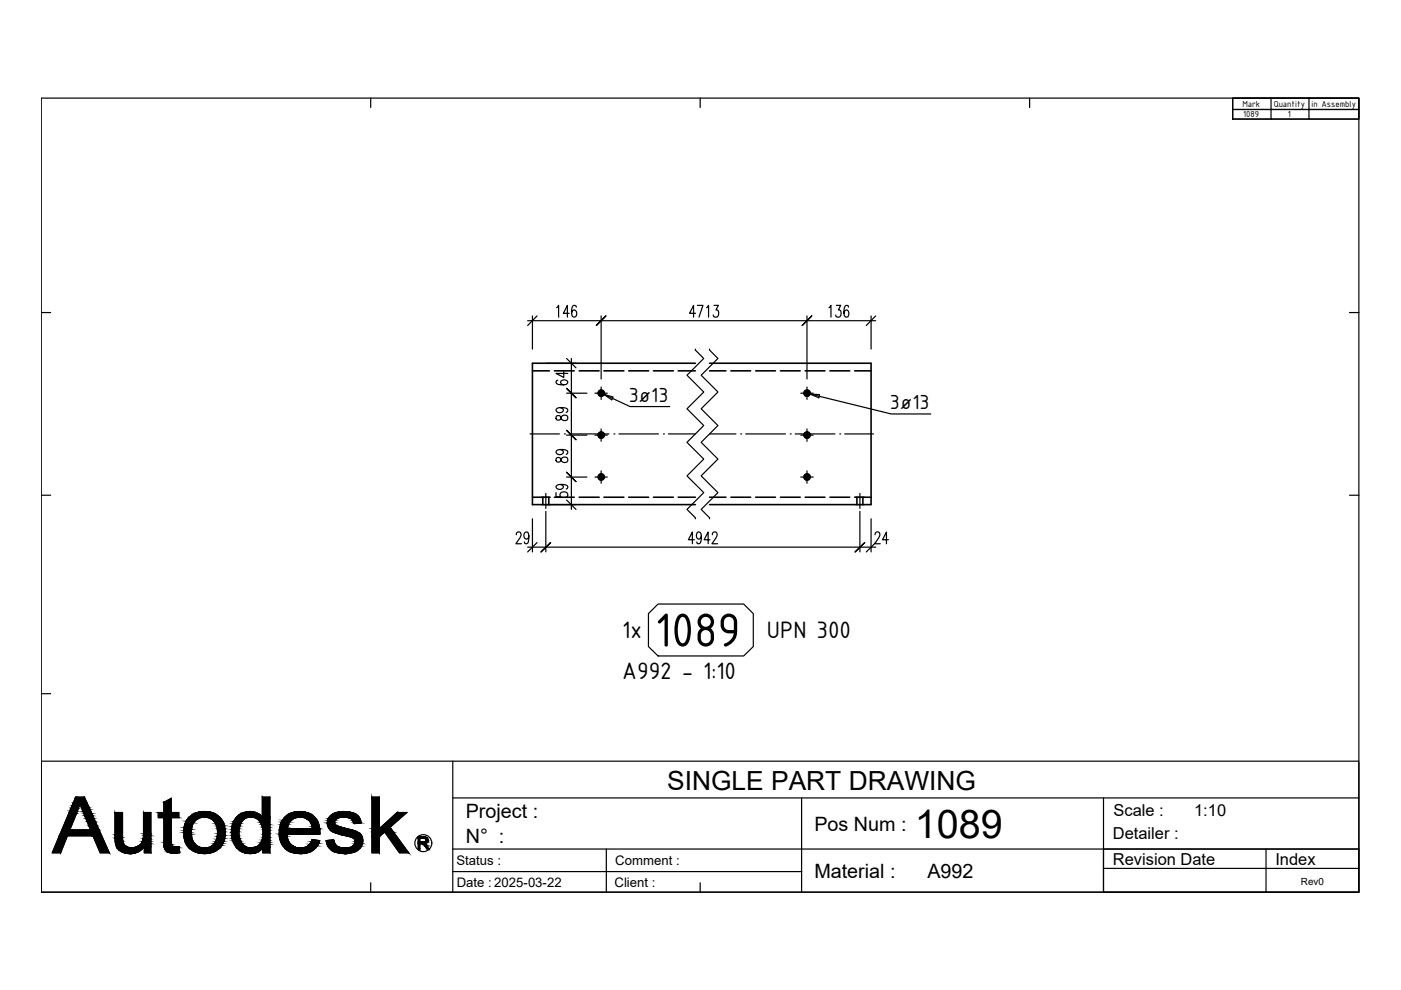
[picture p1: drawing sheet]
<svg xmlns="http://www.w3.org/2000/svg" width="297mm" height="210mm" viewBox="0 0 297 210" stroke-linecap="round" stroke-linejoin="round" font-family="sans-serif">
<defs><g id="words">
<text font-size="10.9" x="138.8" y="137.1">1089</text>
<text font-size="8.4" x="194" y="177.7">1089</text>
<text font-size="5.6" x="141.4" y="167.4">SINGLE PART DRAWING</text>
<g font-size="5.4">
<text x="131.9" y="135.4">1x</text>
<text x="162.6" y="135.4">UPN 300</text>
<text x="131.9" y="144">A992 - 1:10</text>
</g>
<g font-size="4.7">
<text x="133.3" y="85.2">3ø13</text>
<text x="188.7" y="86.8">3ø13</text>
</g>
<g font-size="4.2">
<text x="98.7" y="173.5">Project :</text>
<text x="98.7" y="178.7">N° :</text>
<text x="172.7" y="176.2">Pos Num :</text>
<text x="172.7" y="186.2">Material :</text>
<text x="196.6" y="186.1">A992</text>
</g>
<g font-size="3.5">
<text x="236.1" y="173.1">Scale :</text>
<text x="253.2" y="172.9">1:10</text>
<text x="236" y="177.9">Detailer :</text>
<text x="236" y="183.3">Revision Date</text>
<text x="270.4" y="183.3">Index</text>
</g>
<g font-size="2.8">
<text x="96.8" y="183.4">Status :</text>
<text x="130.5" y="183.4">Comment :</text>
<text x="96.8" y="188.1">Date : 2025-03-22</text>
<text x="130.3" y="188.1">Client :</text>
</g>
<text font-size="2.1" x="275.8" y="187.6">Rev0</text>
<g font-size="2">
<text x="263.4" y="22.7">Mark</text>
<text x="270.1" y="22.7">Quantity</text>
<text x="278.1" y="22.7">in Assembly</text>
<text x="263.6" y="24.9">1089</text>
<text x="273" y="24.9">1</text>
</g>
</g></defs>
<!-- layer: 0 -->
<g fill="none" stroke="#000" stroke-width=".25">
<path d="M8.7 20.8h279.4v168.4h-279.4zM261.4 20.8h26.7v4.4h-26.7zM269.5 20.8h-8.1v2.4h8.1h-8.1v2h8.1M277.5 20.8h10.6v2.4h-10.6zM277.5 20.8h-8v2.4h8M277.5 23.2h10.6v2h-10.6zM277.5 23.2h-8v2h8M147.4 74v.2l1.8 1.8-3.5 3.6 3.5 3.5-3.5 3.6 3.5 3.5-3.5 3.6 3.5 3.5-3.5 3.6 3.5 3.6-3.5 3.5 1.7 1.8v.2M150.4 74v.2l1.8 1.8-3.5 3.6 3.5 3.5-3.5 3.6 3.5 3.5-3.5 3.6 3.5 3.5-3.5 3.6 3.5 3.6-3.5 3.5 1.7 1.8v.2M112.4 92h6.2M119.7 92h.1M120.7 92h8.4"/>
<path d="M126.1 92.3h2.7M126.1 83.4h2.7M127.5 82.1v2.6M127.5 90.9v2.7M127.5 99.8v2.7M128 83.6l5.6 2.6h8.4M128 83.6l2 .6-.3 .6zM130.2 92h.1M131.2 92h8.4M140.7 92h.1M141.7 92h5.7M150.4 92h5.6"/>
<path d="M157 92h.1M158.1 92h8.4M167.5 92h.1M168.6 92h8.4M169.8 92.3h2.6M169.8 83.4h2.6M171.1 82.1v2.6M171.1 90.9v2.7M171.1 99.8v2.7M171.7 83.5l17.3 4.3h8.3M171.7 83.5l2.1 .2-.2 .6zM178 92h.1"/>
<path d="M179.1 92h6.1M114.8 105.4h1.9M114.8 107h1.9M115.7 104.6v3.2M126.1 101.1h2.7M169.8 101.1h2.6M181.3 105.4h2M181.3 107h2M182.3 104.6v3.2M137.5 130.1l2-2h18.2l2 2v7l-2 2h-18.2l-2-2z"/>
</g>
<!-- layer: FRAME -->
<path d="M78.6 20.8v2M148.4 20.8v2M218.3 20.8v2M8.7 66.3h2M286.1 66.3h2M8.7 105h2M286.1 105h2M8.7 147.1h2M78.6 187.2v2M148.4 187.2v2" fill="none" stroke="#000" stroke-width=".25"/>
<!-- layer: HEADER -->
<path d="M96 161.4v27.8M96 169.2h192.1M170 169.2v20M234 169.2v20h54.1M288.1 161.4h-279.4v27.8h279.4M288.1 161.7v27.5M96 180h192.1M96 184.8h74M128.6 180v9.2M234 184.1h54.1M268.4 180v9.2" fill="none" stroke="#000" stroke-width=".25"/>
<!-- layer: AUTODESK_LOGO -->
<g fill="#000" stroke="#000" stroke-width=".21">
<path d="M17.9 169l.1 .3h-.3zM24.8 179.8h.4zM34.8 179.7h.3zM34.7 170.1l1.6-.8v.8zM37.4 179.5h.5zM40.2 179.9h1.5zM43 172.1h.5zM44.1 173.2h2.5zM50.3 179.8h1.3zM51.7 172.3h2.6zM54.3 179.5h.3zM60.4 179.8h3.3z"/>
<path d="M60.9 175.7h6.9v.2zM63.4 172.1h.3zM66.2 178l.6 .1zM65.5 173.2h1.1zM70.6 178h.1zM71.9 176.8h4.5zM73.1 179.8h3.3zM75 174.5h1.6l-1.2 .1zM74.6 173.1h1.4zM89 178.6h1.6zM89.4 178.9h.7zM90.1 178.5h.5z"/>
<path d="M89.9 177.7h.7zM27.5 181h.2zM36.8 180.9h.4zM63.6 181h.4zM72.9 181h.7z"/>
<path d="M12.6 177.2l.3 3.6 1.4-3.6zM12.6 177.2l.3 3.6h-1.8z"/>
<path d="M13.1 176l6.6 1.2-4.9-1.2zM13.1 176l6.6 1.2h-7.1z"/>
<path d="M14.6 172.4l.2 3.6 1.4-3.6zM14.6 172.4l.2 3.6h-1.7z"/>
<path d="M14.8 172l1.4 .4 .2-.4zM14.8 172l1.4 .4h-1.6z"/>
<path d="M15 171.4l1.4 .6 .2-.6zM15 171.4l1.4 .6h-1.6z"/>
<path d="M15.3 170.8l1.3 .6 .2-.6zM15.3 170.8l1.3 .6h-1.6z"/>
<path d="M15.5 170.2l1.3 .6 .1-.6zM15.5 170.2l1.3 .6h-1.5z"/>
<path d="M15.9 169.3l1.1 .9 .7-.9zM15.9 169.3l1.1 .9h-1.5z"/>
<path d="M16 169l1.7 .3 .2-.3zM16 169l1.7 .3h-1.8z"/>
<path d="M17.7 169.3l.7 .9-.4-.9zM17.7 169.3l.7 .9h-1.4z"/>
<path d="M17 170.2l1.6 .3-.2-.3zM17 170.2l1.6 .3h-1.6z"/>
<path d="M17 170.5l1.9 .6-.3-.6zM17 170.5l1.9 .6h-1.6z"/>
<path d="M17.3 171.1l1.8 .5-.2-.5zM17.3 171.1l1.8 .5h-1.7z"/>
<path d="M17.4 171.6l1.8 .2-.1-.2zM17.4 171.6l1.8 .2h-1.7z"/>
<path d="M17.5 171.8l1.8 .3-.1-.3zM17.5 171.8l1.8 .3h-1.7z"/>
<path d="M17.6 172.1l1.9 .3-.2-.3zM17.6 172.1l1.9 .3h-1.7z"/>
<path d="M17.8 172.4l1.9 .5-.2-.5zM17.8 172.4l1.9 .5h-1.8z"/>
<path d="M17.9 172.9l2 .6-.2-.6zM17.9 172.9l2 .6h-1.7z"/>
<path d="M18.2 173.5l2.1 .7-.4-.7zM18.2 173.5l2.1 .7h-1.8z"/>
<path d="M18.5 174.2l2.1 .9-.3-.9zM18.5 174.2l2.1 .9h-1.8z"/>
<path d="M18.8 175.1l2.2 .9-.4-.9zM18.8 175.1l2.2 .9h-1.8z"/>
<path d="M14.8 176l6.8 1.2-.6-1.2zM14.8 176l6.8 1.2h-1.9z"/>
<path d="M19.7 177.2l3.5 3.6-1.6-3.6zM19.7 177.2l3.5 3.6h-2z"/>
<path d="M24.4 177.7h1.6zM24.4 177.7h1.6z"/>
<path d="M24.4 172.3l1.6 4.7v-4.7zM24.4 172.3l1.6 4.7h-1.6z"/>
<path d="M24.4 177l1.6 .6v-.6zM24.4 177l1.6 .6h-1.6z"/>
<path d="M24.4 177.6l1.6 .1v-.1zM24.4 177.6l1.6 .1h-1.6z"/>
<path d="M24.4 177.7l1.6 .6v-.6zM24.4 177.7l1.6 .6h-1.6z"/>
<path d="M24.4 178.3l1.7 .1zM24.4 178.3l1.7 .1z"/>
<path d="M24.4 178.4l1.7 .2v-.2zM24.4 178.4l1.7 .2h-1.6z"/>
<path d="M24.5 178.6l1.8 .4-.2-.4zM24.5 178.6l1.8 .4h-1.8z"/>
<path d="M24.5 179l1.9 .1-.1-.1zM24.5 179l1.9 .1h-1.9z"/>
<path d="M24.5 179.1l2.2 .3-.3-.3zM24.5 179.1l2.2 .3h-2z"/>
<path d="M24.7 179.4h2zM24.7 179.4h2z"/>
<path d="M24.7 179.4l2.5 .3-.5-.3zM24.7 179.4l2.5 .3h-2.4z"/>
<path d="M24.8 179.7h3zM24.8 179.7h3z"/>
<path d="M24.8 179.7l3.1 .1zM24.8 179.7l3.1 .1z"/>
<path d="M24.8 179.8h3.1zM24.8 179.8h.4z"/>
<path d="M29.1 179.5h.6zM29 179.5h.7z"/>
<path d="M29 179.5h.8zM29 179.5h.8z"/>
<path d="M29 179.5h1.4zM28.9 179.5h1.5z"/>
<path d="M25.2 179.8h5.1zM24.8 179.8h5.5z"/>
<path d="M24.8 179.8l5.3 .2 .2-.2zM24.8 179.8l5.3 .2h-5.1z"/>
<path d="M27.9 179.8h2.4zM25.2 179.8h5.1z"/>
<path d="M28 179.7h2.4zM27.9 179.8h2.4z"/>
<path d="M28.5 179.7h1.9zM28 179.7h2.4z"/>
<path d="M28.9 179.5l1.5 .2 .2-.2zM28.5 179.7l.4-.2 1.5 .2z"/>
<path d="M28.9 179.5h1.7zM28.9 179.5h1.7z"/>
<path d="M30.4 172.3l1.6 4.5v-4.5zM30.4 172.3l1.6 4.5h-1.6z"/>
<path d="M30.4 176.8l1.6 .4v-.4zM30.4 176.8l1.6 .4h-1.6z"/>
<path d="M30.4 177.2l1.6 .7v-.7zM30.4 177.2l1.6 .7h-1.7z"/>
<path d="M30.3 177.9l1.7 .5v-.5zM30.3 177.9l1.7 .5h-1.8z"/>
<path d="M30.2 178.4l1.8 .5v-.5zM30.2 178.4l1.8 .5h-2.1z"/>
<path d="M29.9 178.9l2.1 .3v-.3zM29.9 178.9l2.1 .3h-2.4z"/>
<path d="M29.6 179.2l2.4 .3v-.3zM29.1 179.5l.5-.3 2.4 .3z"/>
<path d="M29.1 179.5h2.9zM29.1 179.5h2.9z"/>
<path d="M29.7 179.5h2.3zM29.7 179.5h2.3z"/>
<path d="M29.8 179.5h2.2zM29.8 179.5h2.2z"/>
<path d="M30.4 179.5h1.6zM30.4 179.5h1.6z"/>
<path d="M30.6 179.5l1.4 1.3v-1.3zM30.6 179.5l1.4 1.3h-1.4z"/>
<path d="M34.7 170.1l1.6 2.2v-2.2zM34.7 170.1l1.6 2.2h-1.6z"/>
<path d="M34.7 173.4l1.6 4.9v-4.9zM34.7 173.4l1.6 4.9h-1.6z"/>
<path d="M34.7 178.3l1.6 .1zM34.7 178.3l1.6 .1z"/>
<path d="M34.7 178.4l1.7 .2-.1-.2zM34.7 178.4l1.7 .2h-1.7z"/>
<path d="M34.7 178.6l1.7 .4v-.4zM34.7 178.6l1.7 .4h-1.7z"/>
<path d="M34.7 179l1.8 .3-.1-.3zM34.7 179l1.8 .3h-1.7z"/>
<path d="M34.8 179.3h1.7zM34.8 179.3h1.7z"/>
<path d="M34.8 179.3l2.1 .2-.4-.2zM34.8 179.3l2.1 .2h-2.1z"/>
<path d="M34.8 179.5h2.2zM34.8 179.5h2.2z"/>
<path d="M34.8 179.5h2.4zM34.8 179.5h2.4z"/>
<path d="M34.8 179.5l.3 .2 2.1-.2zM34.8 179.5l.3 .2h-.3z"/>
<path d="M33.6 172.3l4.3 1.1v-1.1zM33.6 172.3l4.3 1.1h-4.3z"/>
<path d="M37.4 179.5h.5zM37.2 179.5h.7z"/>
<path d="M37.2 179.5l.8 .2-.1-.2zM35.1 179.7l2.1-.2 .8 .2z"/>
<path d="M35.1 179.7h2.9zM34.8 179.7h3.2z"/>
<path d="M34.8 179.7l3.2 .4v-.4zM34.8 179.7l3.2 .4h-3z"/>
<path d="M39 176.2l1.6 .3v-.3zM39 176.2l1.6 .3h-1.7z"/>
<path d="M38.9 176.5l1.7 .4v-.4zM38.9 176.5l1.7 .4h-1.7z"/>
<path d="M38.9 176.9l1.7 .3v-.3zM38.9 176.9l1.7 .3h-1.6z"/>
<path d="M39 175.9l1.6 .3v-.3zM39 175.9l1.6 .3h-1.6z"/>
<path d="M39 177.2l1.7 .3-.1-.3zM39 177.2l1.7 .3h-1.7z"/>
<path d="M39 175.5l1.6 .4 .1-.4zM39 175.5l1.6 .4h-1.6z"/>
<path d="M39 177.5l1.7 .3v-.3zM39 177.5l1.7 .3h-1.6z"/>
<path d="M39.1 177.8l1.7 .3-.1-.3zM39.1 177.8l1.7 .3h-1.7z"/>
<path d="M39.1 175.2l1.6 .3 .1-.3zM39.1 175.2l1.6 .3h-1.7z"/>
<path d="M39.1 174.9l1.7 .3v-.3zM39.1 174.9l1.7 .3h-1.7z"/>
<path d="M39.1 178.1l1.8 .2-.1-.2zM39.1 178.1l1.8 .2h-1.7z"/>
<path d="M39.2 178.3l1.9 .4-.2-.4zM39.2 178.3l1.9 .4h-1.8z"/>
<path d="M39.2 174.6l1.6 .3 .2-.3zM39.2 174.6l1.6 .3h-1.7z"/>
<path d="M39.3 174.5l1.7 .1v-.1zM39.3 174.5l1.7 .1h-1.8z"/>
<path d="M39.3 178.7l1.9 .1-.1-.1zM39.3 178.7l1.9 .1h-1.8z"/>
<path d="M39.4 178.8l2 .2-.2-.2zM39.4 178.8l2 .2h-1.9z"/>
<path d="M39.4 174.1l1.6 .4 .3-.4zM39.4 174.1l1.6 .4h-1.7z"/>
<path d="M39.5 174h1.8zM39.5 174l1.8 .1z"/>
<path d="M39.5 179l2.1 .2-.2-.2zM39.5 179l2.1 .2h-2z"/>
<path d="M39.6 179.2l2.3 .2-.3-.2zM39.6 179.2l2.3 .2h-2.2z"/>
<path d="M39.7 173.8l1.6 .2 .3-.2zM39.7 173.8l1.6 .2h-1.8z"/>
<path d="M39.7 173.7h2.1zM39.7 173.8h1.9z"/>
<path d="M39.7 179.4l2.5 .1-.3-.1zM39.7 179.4l2.5 .1h-2.3z"/>
<path d="M39.9 173.5l1.9 .2 .3-.2zM39.9 173.5l1.9 .2h-2.1z"/>
<path d="M39.9 179.5l2.5 .1zM39.9 179.5l2.5 .1z"/>
<path d="M39.9 179.6l3.1 .2-.6-.2zM39.9 179.6l3.1 .2h-2.9z"/>
<path d="M40 173.3l2.1 .2 .6-.2zM40 173.3l2.1 .2h-2.2z"/>
<path d="M40.1 173.3h2.7zM40.1 173.3h2.6z"/>
<path d="M40.1 179.8h3.1zM40.1 179.8h3.2z"/>
<path d="M40.1 179.8h3.1zM40.1 179.8l1.6 .1z"/>
<path d="M40.1 179.8h3.1zM40.1 179.8h3.1z"/>
<path d="M40.1 173.2h3.2zM40.1 173.2h3.2z"/>
<path d="M40.1 173.2h3.2zM40.1 173.2l2.7 .1z"/>
<path d="M40.1 173.2h3.2zM40.1 173.2h4z"/>
<path d="M40.1 179.8h3.2zM40.1 179.8h3.2z"/>
<path d="M43 172.1h1zM42.8 172.1h1.2z"/>
<path d="M42.8 172.1h1.5zM42.4 172.1h1.9z"/>
<path d="M42.4 172.1l2.2 .1zM42.1 172.2h2.5z"/>
<path d="M42.1 172.2l2.8 .1zM41.8 172.3h3.1z"/>
<path d="M41.8 172.3l3.4 .1-.3-.1zM41.5 172.4l.3-.1 3.4 .1z"/>
<path d="M41.5 172.4l4 .1zM41.2 172.5h4.3z"/>
<path d="M41.2 172.5l4.5 .1-.2-.1zM41 172.6l.2-.1 4.5 .1z"/>
<path d="M41 172.6l5 .2-.3-.2zM40.7 172.8l.3-.2 5 .2z"/>
<path d="M40.7 172.8l5.6 .2-.3-.2zM40.5 173l.2-.2 5.6 .2z"/>
<path d="M40.5 173l6 .2-.2-.2zM40.2 173.2l.3-.2 6 .2z"/>
<path d="M40.3 180h6.1zM40.3 180l6 .1z"/>
<path d="M40.2 179.9h6.2zM40.2 179.9l6.2 .1z"/>
<path d="M40.2 173.2h6.3zM40.2 173.2h6.3z"/>
<path d="M40.2 173.2h6.3zM40.1 173.2h4z"/>
<path d="M41.7 179.9h4.8zM40.2 179.9h6.2z"/>
<path d="M44.1 173.2h2.5zM43.3 173.2h3.3z"/>
<path d="M43.3 173.2h3.3zM43.3 173.2h3.3z"/>
<path d="M43.5 173.2l3.1 .1zM43.5 173.2l3.1 .1z"/>
<path d="M43.4 179.8h3.2zM43.3 179.8h3.3z"/>
<path d="M43.3 179.8h3.3zM43.2 179.8h3.4z"/>
<path d="M43.2 179.8h3.4zM41.7 179.9h4.8z"/>
<path d="M43.7 173.3l3 .1-.1-.1zM43.7 173.3l3 .1z"/>
<path d="M44 179.8h2.6zM43.4 179.8h3.2z"/>
<path d="M44.3 173.4l2.6 .2-.2-.2zM44.3 173.4l2.6 .2h-2.2z"/>
<path d="M44.2 179.7h2.5zM44 179.8h2.6z"/>
<path d="M44.6 179.5l2.1 .2 .1-.2zM44.2 179.7l.4-.2 2.1 .2z"/>
<path d="M44.7 173.6l2.2 .1zM44.7 173.6l2.2 .1z"/>
<path d="M44.9 173.7l2.3 .3-.3-.3zM44.9 173.7l2.3 .3h-1.9z"/>
<path d="M45 179.3l1.8 .2 .2-.2zM44.6 179.5l.4-.2 1.8 .2z"/>
<path d="M45.1 179.3h2zM45 179.3h2z"/>
<path d="M45.3 174h1.9zM45.3 174h1.9z"/>
<path d="M45.3 174l2 .2-.1-.2zM45.3 174l2 .2h-1.8z"/>
<path d="M45.5 174.2l1.9 .3-.1-.3zM45.5 174.2l1.9 .3h-1.7z"/>
<path d="M45.5 178.8l1.8 .1zM45.4 178.9h1.9z"/>
<path d="M45.4 178.9l1.7 .4 .2-.4zM45.4 178.9l1.7 .4h-2z"/>
<path d="M45.7 174.5l1.8 .2-.1-.2zM45.7 174.5l1.8 .2h-1.8z"/>
<path d="M45.7 178.4l1.6 .4 .1-.4zM45.7 178.4l1.6 .4h-1.8z"/>
<path d="M45.7 174.7l1.9 .4-.1-.4zM45.7 174.7l1.9 .4h-1.7z"/>
<path d="M45.7 178.3l1.7 .1 .1-.1zM45.7 178.3l1.7 .1h-1.7z"/>
<path d="M45.9 175.1l1.7 .1v-.1zM45.9 175.1l1.7 .1h-1.6z"/>
<path d="M46 175.2l1.7 .5-.1-.5zM46 175.2l1.7 .5h-1.7z"/>
<path d="M45.9 177.9l1.6 .4 .1-.4zM45.9 177.9l1.6 .4h-1.8z"/>
<path d="M46 177.8l1.6 .1 .1-.1zM46 177.8l1.6 .1h-1.7z"/>
<path d="M46 175.7l1.7 .1zM46 175.7l1.7 .1z"/>
<path d="M46 177.3l1.7 .5v-.5zM46 177.3l1.7 .5h-1.7z"/>
<path d="M46.1 175.8l1.6 .5v-.5zM46.1 175.8l1.6 .5h-1.6z"/>
<path d="M46.1 176.3l1.6 .1zM46.1 176.3l1.6 .1z"/>
<path d="M46.1 176.4l1.6 .1zM46.1 176.4l1.6 .1z"/>
<path d="M46.1 176.5l1.6 .2v-.2zM46.1 176.5l1.6 .2h-1.6z"/>
<path d="M46.1 176.7l1.6 .4v-.4zM46.1 176.7l1.6 .4h-1.6z"/>
<path d="M46.1 177.1l1.6 .2v-.2zM46.1 177.1l1.6 .2h-1.7z"/>
<path d="M49.1 177.2h1.6zM49.1 177.2h1.6z"/>
<path d="M49.2 177.8h1.6zM49.2 177.8h1.6z"/>
<path d="M49.1 176.3l1.6 .2v-.2zM49.1 176.3l1.6 .2h-1.6z"/>
<path d="M49.1 176.5l1.6 .7v-.7zM49.1 176.5l1.6 .7h-1.6z"/>
<path d="M49.1 175.9l1.6 .4v-.4zM49.1 175.9l1.6 .4h-1.6z"/>
<path d="M49.1 177.2l1.7 .6-.1-.6zM49.1 177.2l1.7 .6h-1.6z"/>
<path d="M49.1 175.7l1.6 .2v-.2zM49.1 175.7l1.6 .2h-1.6z"/>
<path d="M49.2 175.3l1.5 .4 .1-.4zM49.2 175.3l1.5 .4h-1.6z"/>
<path d="M49.2 177.8l1.8 .5-.2-.5zM49.2 177.8l1.8 .5h-1.7z"/>
<path d="M49.2 175.1l1.6 .2 .1-.2zM49.2 175.1l1.6 .2h-1.6z"/>
<path d="M49.3 178.3h1.7zM49.3 178.3h1.7z"/>
<path d="M49.3 174.6l1.7 .1zM49.3 174.6l1.7 .1z"/>
<path d="M49.3 174.7l1.6 .4 .1-.4zM49.3 174.7l1.6 .4h-1.7z"/>
<path d="M49.3 178.3l2 .5-.3-.5zM49.3 178.3l2 .5h-1.7z"/>
<path d="M49.5 174.2l1.5 .4 .3-.4zM49.5 174.2l1.5 .4h-1.7z"/>
<path d="M49.6 174.1h1.7zM49.6 174.1l1.7 .1z"/>
<path d="M49.6 178.8l1.7 .1zM49.6 178.8l1.7 .1z"/>
<path d="M49.6 178.9l2.2 .4-.5-.4zM49.6 178.9l2.2 .4h-1.9z"/>
<path d="M49.7 173.9l1.6 .2 .2-.2zM49.7 173.9l1.6 .2h-1.7z"/>
<path d="M49.8 173.7l1.7 .2 .3-.2zM49.8 173.7l1.7 .2h-1.8z"/>
<path d="M49.9 179.3h1.9zM49.9 179.3h1.9z"/>
<path d="M49.9 179.3l2.1 .1-.2-.1zM49.9 179.3l2.1 .1h-2.1z"/>
<path d="M49.9 173.5l1.9 .2 .2-.2zM49.9 173.5l1.9 .2h-2z"/>
<path d="M49.9 179.4l2.7 .3-.6-.3zM49.9 179.4l2.7 .3h-2.4z"/>
<path d="M50.1 173.3l1.9 .2 .5-.2zM50.1 173.3l1.9 .2h-2.1z"/>
<path d="M50.2 179.7l2.7 .1zM50.2 179.7l2.7 .1z"/>
<path d="M50.2 179.8h3zM50.2 179.8h3z"/>
<path d="M50.1 173.3h2.8zM50.1 173.3h2.4z"/>
<path d="M52.9 172.1h.8zM52.4 172.1h1.3z"/>
<path d="M50.2 173.2h2.9zM50.2 173.2h3z"/>
<path d="M50.2 173.2h2.9zM50.1 173.3h2.8z"/>
<path d="M50.2 173.2h3zM50.2 173.2h5.4z"/>
<path d="M50.3 179.8h2.9zM50.3 179.8h1.3z"/>
<path d="M52.4 172.1h1.3zM52.2 172.1h1.5z"/>
<path d="M52.2 172.1l2.1 .2zM51.7 172.3l.5-.2 2.1 .2zM51.6 172.3h2.7z"/>
<path d="M51.6 172.3l3.2 .2-.5-.2zM51.1 172.5l.5-.2 3.2 .2zM51.1 172.5h3.7zM51.1 172.5h3.7z"/>
<path d="M54.3 179.5h.3zM54.3 179.5h.3z"/>
<path d="M54.3 179.5h.5zM54.3 179.5h.5z"/>
<path d="M51.1 172.5l4.1 .4-.4-.4zM50.6 172.9l.5-.4 4.1 .4z"/>
<path d="M54.3 179.5h.5zM54.3 179.5h.5z"/>
<path d="M54.3 179.5l.6 .1zM54.3 179.6h.6z"/>
<path d="M54.3 179.6h.8zM54.1 179.6h1z"/>
<path d="M54.1 179.6h1.2zM54.1 179.6h1.2z"/>
<path d="M50.6 172.9h4.7zM50.5 172.9h4.8z"/>
<path d="M50.5 172.9l5.1 .3-.3-.3zM50.5 172.9l5.1 .3h-5.4z"/>
<path d="M54.1 179.6l1.3 .1zM54.1 179.6l1.3 .1z"/>
<path d="M54 179.7h1.5zM54 179.7h1.5z"/>
<path d="M54 179.7h1.6zM54 179.7h1.6z"/>
<path d="M54 179.7h1.7zM54 179.7h1.7z"/>
<path d="M51.6 179.8l4 .1zM50.3 179.9h5.3z"/>
<path d="M50.3 179.9l5 .3 .3-.3zM50.3 179.9l5 .3h-4.6z"/>
<path d="M53.2 179.8h2.4zM51.6 179.8h4z"/>
<path d="M53.9 179.7h1.8zM53.2 179.8h2.4z"/>
<path d="M53.9 179.7h1.8zM53.9 179.7h1.8z"/>
<path d="M55.6 169l1.6 4.2v-4.2zM55.6 169l1.6 4.2h-1.6z"/>
<path d="M55.6 173.2h1.6zM53.2 173.2h4z"/>
<path d="M53.2 173.2l4 .1zM53.2 173.2l4 .1z"/>
<path d="M53.6 173.3l3.6 .1v-.1zM53.6 173.3l3.6 .1h-3z"/>
<path d="M54.2 173.4l3 .4v-.4zM54.2 173.4l3 .4h-2.5z"/>
<path d="M54.7 173.8l2.5 .4v-.4zM54.7 173.8l2.5 .4h-2.1z"/>
<path d="M55.1 174.2l2.1 .2v-.2zM55.1 174.2l2.1 .2h-2z"/>
<path d="M55.2 174.4l2 .5v-.5zM55.2 174.4l2 .5h-1.8z"/>
<path d="M55.4 174.9l1.8 .5v-.5zM55.4 174.9l1.8 .5h-1.6z"/>
<path d="M55.6 175.4l1.6 .6v-.6zM55.6 175.4l1.6 .6h-1.5z"/>
<path d="M55.7 176l1.5 .7v-.7zM55.7 176l1.5 .7h-1.5z"/>
<path d="M55.7 176.7l1.5 .2v-.2zM55.7 176.7l1.5 .2h-1.5z"/>
<path d="M55.7 176.9l1.5 .7v-.7zM55.7 176.9l1.5 .7h-1.5z"/>
<path d="M55.7 177.6l1.5 .6v-.6zM55.7 177.6l1.5 .6h-1.7z"/>
<path d="M55.5 178.2l1.7 .4v-.4zM55.5 178.2l1.7 .4h-1.9z"/>
<path d="M55.3 178.6l1.9 .4v-.4zM55.3 178.6l1.9 .4h-2.2z"/>
<path d="M55 179l2.2 .1zM55 179l2.2 .1h-2.3z"/>
<path d="M54.9 179.1l2.3 .4v-.4zM54.4 179.5l.5-.4 2.3 .4z"/>
<path d="M54.4 179.5h2.8zM54.4 179.5h2.8z"/>
<path d="M54.6 179.5h2.6zM54.6 179.5h2.6z"/>
<path d="M54.6 179.5h2.6zM54.6 179.5h2.6z"/>
<path d="M54.8 179.5h2.4zM54.8 179.5h2.4z"/>
<path d="M54.8 179.5l2.4 .1zM54.8 179.5l2.4 .1z"/>
<path d="M54.9 179.6h2.3zM54.9 179.6h2.3z"/>
<path d="M55.1 179.6h2.1zM55.1 179.6h2.1z"/>
<path d="M55.3 179.6l1.9 .1zM55.3 179.6l1.9 .1z"/>
<path d="M55.4 179.7h1.8zM55.4 179.7h1.8z"/>
<path d="M55.5 179.7h1.7zM55.5 179.7h1.7z"/>
<path d="M55.6 179.7h1.6zM55.6 179.7h1.6z"/>
<path d="M55.7 179.7l1.5 1.1v-1.1zM55.7 179.7l1.5 1.1h-1.5z"/>
<path d="M60.4 173.3h2.5zM60.4 173.3h2.5z"/>
<path d="M59.2 176.9l1.7 .4-.1-.4zM59.2 176.9l1.7 .4h-1.7z"/>
<path d="M59.2 177.3l1.7 .3v-.3zM59.2 177.3l1.7 .3h-1.6z"/>
<path d="M60.9 175.7l6.9 .2zM66.1 175.9h1.7z"/>
<path d="M59.3 175.7l6.8 .2zM59.3 175.7l6.8 .2h-6.8z"/>
<path d="M59.3 177.6l1.7 .3-.1-.3zM59.3 177.6l1.7 .3h-1.7z"/>
<path d="M59.3 175.4l1.6 .3v-.3zM59.3 175.4l1.6 .3h-1.6z"/>
<path d="M59.3 175.4h1.7zM59.3 175.4h1.6z"/>
<path d="M59.3 177.9l1.8 .2-.1-.2zM59.3 177.9l1.8 .2h-1.7z"/>
<path d="M59.4 178.1l1.8 .3-.1-.3zM59.4 178.1l1.8 .3h-1.7z"/>
<path d="M59.5 174.9l1.5 .5 .1-.5zM59.5 174.9l1.5 .5h-1.7z"/>
<path d="M59.5 174.8l1.6 .1 .1-.1zM59.5 174.8l1.6 .1h-1.6z"/>
<path d="M59.5 178.4l1.8 .2-.1-.2zM59.5 178.4l1.8 .2h-1.7z"/>
<path d="M59.6 178.6l2 .4-.3-.4zM59.6 178.6l2 .4h-1.9z"/>
<path d="M59.6 174.3l1.6 .5 .2-.5zM59.6 174.3l1.6 .5h-1.7z"/>
<path d="M59.7 174.3h1.8zM59.7 174.3h1.7z"/>
<path d="M59.7 179h2zM59.7 179h2z"/>
<path d="M59.8 179h1.9zM59.8 179h1.9z"/>
<path d="M59.8 179l2.4 .4-.5-.4zM59.8 179l2.4 .4h-2.2z"/>
<path d="M59.9 173.9l1.6 .4 .3-.4zM59.9 173.9l1.6 .4h-1.8z"/>
<path d="M60 173.8h1.9zM60 173.8l1.8 .1h-1.9z"/>
<path d="M60 173.8h1.9zM60 173.8h1.9z"/>
<path d="M60 179.4h2.2zM60 179.4h2.2z"/>
<path d="M60.1 179.4l2.7 .3-.6-.3zM60.1 179.4l2.7 .3h-2.5z"/>
<path d="M60.2 173.5l1.7 .3 .5-.3zM60.2 173.5l1.7 .3h-1.9z"/>
<path d="M60.3 179.7l3.1 .1zM60.3 179.7l3.1 .1h-3z"/>
<path d="M60.3 173.4l2.1 .1 .4-.1zM60.3 173.4l2.1 .1h-2.2z"/>
<path d="M60.4 173.3h2.5zM60.4 173.3l2.4 .1z"/>
<path d="M60.4 179.8h3.1zM60.4 179.8h3.1z"/>
<path d="M60.4 173.2h3.1zM60.4 173.2h3.2z"/>
<path d="M60.4 173.2h3.1zM60.4 173.2l2.5 .1h-2.5z"/>
<path d="M60.4 173.2h3.2zM60.4 173.2h3.6z"/>
<path d="M60.4 179.8h3.3zM60.4 179.8h3.3z"/>
<path d="M63.4 172.1h.6zM63 172.1h1z"/>
<path d="M63 172.1h1.2zM62.9 172.1h1.3z"/>
<path d="M62.9 172.1l1.8 .1zM62.4 172.2h2.3z"/>
<path d="M62.4 172.2h2.4zM62.3 172.2h2.5z"/>
<path d="M62.3 172.2l3 .2-.5-.2zM61.8 172.4l.5-.2 3 .2z"/>
<path d="M60.5 173.2h4.5zM60.5 173.2h3.5z"/>
<path d="M61.8 172.4h3.7zM61.7 172.4h3.8z"/>
<path d="M61.7 172.4l3.9 .1zM61.5 172.5h4.1z"/>
<path d="M60.5 173.2h5zM60.5 173.2h4.5z"/>
<path d="M61.5 172.5l4.3 .1-.2-.1zM61.2 172.6l.3-.1 4.3 .1z"/>
<path d="M61.2 172.6l4.9 .1-.3-.1zM61 172.7l.2-.1 4.9 .1z"/>
<path d="M61 172.7l5.3 .2-.2-.2zM60.8 172.9l.2-.2 5.3 .2z"/>
<path d="M59.3 175.9h8.5zM59.2 175.9h8.6z"/>
<path d="M60.8 172.9l5.8 .2-.3-.2zM60.8 172.9l5.8 .2h-6z"/>
<path d="M60.6 173.1h6zM60.6 173.1l4.9 .1z"/>
<path d="M65.5 173.2h1.1zM65 173.2h1.6z"/>
<path d="M65 173.2h1.7zM64 173.2h2.7z"/>
<path d="M64 173.2h2.7zM63.6 173.2h3.1z"/>
<path d="M63.6 173.2h3.1zM63.6 173.2h3.1z"/>
<path d="M63.7 173.2l3 .1zM63.7 173.2l3 .1z"/>
<path d="M64.2 173.3l2.7 .2-.2-.2zM64.2 173.3l2.7 .2h-2.1z"/>
<path d="M66.2 178.1l1.6 .1zM66.2 178.1l1.6 .1h-1.7z"/>
<path d="M64.8 173.5l2.2 .1zM64.8 173.5l2.2 .1z"/>
<path d="M63.9 179.8h3zM63.7 179.8h3.2z"/>
<path d="M63.7 179.8h3.2zM63.7 179.8h3.2z"/>
<path d="M63.7 179.8h3.2zM60.4 179.8h6.5z"/>
<path d="M60.4 179.8l6.1 .3 .4-.3zM60.4 179.8l6.1 .3h-5.8z"/>
<path d="M64.4 179.7h2.6zM63.9 179.8h3z"/>
<path d="M64.9 173.6l2.3 .2-.2-.2zM64.9 173.6l2.3 .2h-1.9z"/>
<path d="M64.9 179.5l2.1 .2 .1-.2zM64.4 179.7l.5-.2 2.1 .2z"/>
<path d="M65.3 173.8l1.9 .1zM65.3 173.8l1.9 .1z"/>
<path d="M65.4 173.9l1.9 .1-.1-.1zM65.4 173.9l1.9 .1h-1.7z"/>
<path d="M65.6 174l1.8 .3-.1-.3zM65.6 174l1.8 .3h-1.6z"/>
<path d="M65.3 179.3l2 .1zM65.3 179.3l2 .1z"/>
<path d="M65.2 179.4l1.9 .1 .2-.1zM64.9 179.5l.3-.1 1.9 .1z"/>
<path d="M65.8 174.3l1.7 .2-.1-.2zM65.8 174.3l1.7 .2h-1.6z"/>
<path d="M65.9 174.5l1.7 .3-.1-.3zM65.9 174.5l1.7 .3h-1.6z"/>
<path d="M65.6 179l1.7 .3 .2-.3zM65.3 179.3l.3-.3 1.7 .3z"/>
<path d="M66 174.8l1.7 .3-.1-.3zM66 174.8l1.7 .3h-1.6z"/>
<path d="M65.8 178.8l1.7 .2 .1-.2zM65.8 178.8l1.7 .2h-1.9z"/>
<path d="M66.1 175.1l1.6 .2v-.2zM66.1 175.1l1.6 .2h-1.5z"/>
<path d="M66.2 175.3l1.6 .4-.1-.4zM66.2 175.3l1.6 .4h-1.6z"/>
<path d="M66 178.5l1.6 .3 .1-.3zM66 178.5l1.6 .3h-1.8z"/>
<path d="M59.2 175.9l8.6 .1zM59.2 175.9l8.6 .1z"/>
<path d="M59.2 176l8.6 .6v-.6zM59.2 176l8.6 .6h-8.6z"/>
<path d="M66.1 178.2l1.6 .3 .1-.3zM66.1 178.2l1.6 .3h-1.7z"/>
<path d="M59.2 176.6h8.6zM59.2 176.6h8.6z"/>
<path d="M59.2 176.6l8.6 .3v-.3zM59.2 176.6l8.6 .3h-8.6z"/>
<path d="M70.6 178l.2 .2zM69.1 178.2l1.5-.2 .2 .2z"/>
<path d="M69.1 178.2l1.7 .2v-.2zM69.1 178.2l1.7 .2h-1.6z"/>
<path d="M69.2 178.4l1.7 .2-.1-.2zM69.2 178.4l1.7 .2h-1.7z"/>
<path d="M69.2 178.6l1.9 .4-.2-.4zM69.2 178.6l1.9 .4h-1.8z"/>
<path d="M69.4 174.3l1.6 .2-.1-.2zM69.4 174.3l1.6 .2h-1.6z"/>
<path d="M69.4 174.5l1.7 .4-.1-.4zM69.4 174.5l1.7 .4h-1.7z"/>
<path d="M69.5 174l1.4 .3 .1-.3zM69.5 174l1.4 .3h-1.5z"/>
<path d="M69.5 173.9h1.6zM69.5 173.9l1.5 .1z"/>
<path d="M69.4 174.9l1.9 .1-.2-.1zM69.4 174.9l1.9 .1h-1.8z"/>
<path d="M69.3 179l1.9 .1-.1-.1zM69.3 179l1.9 .1h-1.8z"/>
<path d="M69.4 179.1l2 .3-.2-.3zM69.4 179.1l2 .3h-1.9z"/>
<path d="M69.5 175l1.9 .1zM69.5 175l1.9 .1z"/>
<path d="M69.5 175.1l2.3 .1-.4-.1zM69.5 175.1l2.3 .1h-2.3z"/>
<path d="M69.5 179.4l2.2 .1-.3-.1zM69.5 179.4l2.2 .1h-2.1z"/>
<path d="M69.6 173.5l1.5 .4 .4-.4zM69.6 173.5l1.5 .4h-1.6z"/>
<path d="M69.7 173.5h2zM69.7 173.5h1.8z"/>
<path d="M69.6 179.5l2.4 .1-.3-.1zM69.6 179.5l2.4 .1h-2.3z"/>
<path d="M69.7 173.4h2zM69.7 173.4l2 .1z"/>
<path d="M69.5 175.2l2.9 .2-.6-.2zM69.5 175.2l2.9 .2h-2.8z"/>
<path d="M69.7 179.6l2.8 .2zM69.7 179.6l2.8 .2h-2.7z"/>
<path d="M69.8 173.3l1.9 .1 .5-.1zM69.8 173.3l1.9 .1h-2z"/>
<path d="M69.6 175.4l3.3 .1-.5-.1zM69.6 175.4l3.3 .1h-3.2z"/>
<path d="M69.8 179.8h3.3zM69.8 179.8h3.3z"/>
<path d="M72.7 172.1h.9zM72.3 172.1h1.3z"/>
<path d="M69.8 173.2h3.1zM69.8 173.2h3.2z"/>
<path d="M69.8 173.2h3.1zM69.8 173.2l2.4 .1z"/>
<path d="M69.7 175.5l3.4 .1zM69.7 175.5l3.4 .1z"/>
<path d="M69.7 175.6l4.2 .2-.8-.2zM69.7 175.6l4.2 .2h-4z"/>
<path d="M73.1 179.8h3.3zM73.8 179.8h2.6z"/>
<path d="M69.8 179.8h6.5zM69.8 179.8h6.5z"/>
<path d="M72.3 172.1h1.5zM72 172.1h1.8z"/>
<path d="M72 172.1l2.2 .1zM71.7 172.2h2.5z"/>
<path d="M69.9 175.8l4.7 .2-.7-.2zM69.9 175.8l4.7 .2h-4.6z"/>
<path d="M71.7 172.2l2.8 .1zM71.4 172.3h3.1z"/>
<path d="M71.4 172.3l3.4 .1zM71.1 172.4h3.7z"/>
<path d="M69.9 173.1l3.1 .1 1.6-.1zM69.9 173.1l3.1 .1h-3.2z"/>
<path d="M70 176h4.7zM70 176h4.7z"/>
<path d="M70 176l5.1 .1-.4-.1zM70 176l5.1 .1h-4.9z"/>
<path d="M71.1 172.4l4 .1-.3-.1zM70.8 172.5l.3-.1 4 .1z"/>
<path d="M75 174.5v.1h.4zM75 174.6h.4z"/>
<path d="M70.8 172.5l4.5 .1zM70.6 172.6h4.7z"/>
<path d="M70.2 176.1l5 .1zM70.2 176.1l5 .1z"/>
<path d="M70.2 176.2h5.2zM70.2 176.2h5.2z"/>
<path d="M70.6 172.6h4.9zM70.5 172.6h5z"/>
<path d="M70.3 176.2l5.5 .2-.4-.2zM70.3 176.2l5.5 .2h-5.2z"/>
<path d="M70.5 172.6l5.1 .1zM70.3 172.7h5.3z"/>
<path d="M70.3 172.7l5.5 .3-.2-.3zM70 173l.3-.3 5.5 .3z"/>
<path d="M70.6 176.4l5.4 .1zM70.6 176.4l5.4 .1z"/>
<path d="M70 173h5.9zM70 173h5.9z"/>
<path d="M70 173h5.9zM70 173l4.6 .1h-4.7z"/>
<path d="M74.6 173.1l1.5 .1-.1-.1zM73 173.2l1.6-.1 1.5 .1z"/>
<path d="M70.9 176.5l5.2 .1-.1-.1zM70.9 176.5l5.2 .1h-4.9z"/>
<path d="M73 173.2h3.1zM73 173.2h3.1z"/>
<path d="M73.3 173.2l2.9 .2-.1-.2zM73.3 173.2l2.9 .2z"/>
<path d="M71.2 176.6l5.2 .2-.3-.2zM71.2 176.6l5.2 .2h-4.5zM71.9 176.8h4.5z"/>
<path d="M73.9 173.4l2.4 .1-.1-.1zM73.9 173.4l2.4 .1h-2.1z"/>
<path d="M69.9 179.9l6 .3 .3-.3zM69.9 179.9l6 .3h-5.6z"/>
<path d="M74.2 173.5l2.1 .1zM74.2 173.5l2.1 .1z"/>
<path d="M74.4 173.6h1.9zM74.4 173.6h1.9z"/>
<path d="M74.5 173.6l2 .4-.2-.4zM74.5 173.6l2 .4h-1.7z"/>
<path d="M69.9 179.8h6.4zM69.9 179.8l6.3 .1z"/>
<path d="M73.9 179.8h2.5zM73.1 179.8h3.3z"/>
<path d="M71.9 176.8l4.6 .2-.1-.2zM71.9 176.8l4.6 .2h-4.3z"/>
<path d="M74.8 174h1.7zM74.8 174h1.7z"/>
<path d="M74.8 174l1.8 .5-.1-.5zM74.8 174l1.8 .5h-1.6z"/>
<path d="M72.2 177l4.4 .1zM72.2 177l4.4 .1z"/>
<path d="M74.5 179.6l1.9 .2 .1-.2zM73.9 179.8l.6-.2 1.9 .2z"/>
<path d="M72.7 177.1l4 .1-.1-.1zM72.7 177.1l4 .1h-3.4z"/>
<path d="M74.8 179.4h1.9zM74.8 179.4h1.9z"/>
<path d="M74.7 179.4l1.8 .2 .2-.2zM74.5 179.6l.2-.2 1.8 .2z"/>
<path d="M73.3 177.2l3.5 .1-.1-.1zM73.3 177.2l3.5 .1z"/>
<path d="M74 177.3l2.8 .1zM74 177.3l2.8 .1z"/>
<path d="M74.2 177.4l2.6 .1zM74.2 177.4l2.6 .1z"/>
<path d="M74.4 177.5h2.4zM74.4 177.5h2.4z"/>
<path d="M74.5 177.5l2.4 .3-.1-.3zM74.5 177.5l2.4 .3h-1.9z"/>
<path d="M75.2 179l1.5 .4 .1-.4zM75.2 179l1.5 .4h-1.9z"/>
<path d="M75 177.8l1.9 .1zM75 177.8l1.9 .1z"/>
<path d="M75.2 178.9h1.7zM75.2 178.9l1.6 .1z"/>
<path d="M75.1 177.9l1.8 .1zM75.1 177.9l1.8 .1z"/>
<path d="M75.2 178l1.7 .3v-.3zM75.2 178l1.7 .3h-1.6z"/>
<path d="M75.3 178.4l1.6 .5v-.5zM75.3 178.4l1.6 .5h-1.7z"/>
<path d="M75.3 178.3l1.6 .1v-.1zM75.3 178.3l1.6 .1h-1.6z"/>
<path d="M78.9 175.7h1.5zM78.9 175.7h1.5z"/>
<path d="M78.9 169l1.5 6.7v-6.7zM78.9 169l1.5 6.7h-1.5z"/>
<path d="M78.9 175.7l2.7 .7-1.2-.7zM78.9 175.7l2.7 .7h-2.7z"/>
<path d="M78.9 177.4l1.5 3.4v-3.4zM78.9 177.4l1.5 3.4h-1.5z"/>
<path d="M78.9 176.5l1.5 .9 1.1-.9zM78.9 176.5l1.5 .9h-1.5z"/>
<path d="M78.9 176.4h2.7zM78.9 176.4l2.6 .1z"/>
<path d="M80.8 175.4l2.1 .3-.2-.3zM80.8 175.4l2.1 .3h-2.4z"/>
<path d="M80.5 175.7h2.4zM80.4 175.7h2.5z"/>
<path d="M80.4 175.7l3 .7-.5-.7zM80.4 175.7l3 .7h-1.8z"/>
<path d="M81.6 176.4l1.9 .1zM81.6 176.4l1.9 .1z"/>
<path d="M81.6 176.5l5 4.3-3.1-4.3zM81.6 176.5l5 4.3h-1.9z"/>
<path d="M84.2 172.3l-1.5 3.1 3.6-3.1zM80.8 175.4l3.4-3.1-1.5 3.1z"/>
<path d="M88.7 177.7l.3 .9v-.9zM88.7 177.7l.3 .9h-.3z"/>
<path d="M88.7 178.6h1.8zM88.7 178.6h1.8z"/>
<path d="M88.7 178.9l.3 1.1v-1.1zM88.7 178.9l.3 1.1h-.3z"/>
<path d="M89.8 179h.4zM89.8 179h.4z"/>
<path d="M88.7 177.4l1.4 .1zM88.7 177.4l1.4 .1z"/>
<path d="M88.7 177.7h1.1zM88.7 177.7h1.2z"/>
<path d="M88.7 178.8h1.3zM88.7 178.8l.7 .1z"/>
<path d="M89.4 178.9h.7zM89.4 178.9h.7z"/>
<path d="M89.6 178.9l.6 .1zM89.6 178.9l.6 .1zM89.8 179h.4zM89.8 179h.4zM89.8 179h.4zM89.8 179h.4z"/>
<path d="M88.7 178.8h1.5zM88.7 178.8h1.3z"/>
<path d="M89.8 179l.6 .1-.2-.1zM89.8 179l.6 .1h-.5z"/>
<path d="M88.7 177.5h1.6zM88.7 177.5h1.6z"/>
<path d="M88.7 177.5h1.6zM88.7 177.5h1.6z"/>
<path d="M88.7 177.5l1.8 .1-.2-.1zM88.7 177.5l1.8 .1h-1.8z"/>
<path d="M90.3 178.4h.4zM90.3 178.4h.4z"/>
<path d="M89.9 179.1l.6 .2zM89.9 179.1l.6 .2z"/>
<path d="M88.7 178.7h1.7zM88.7 178.7l1.5 .1z"/>
<path d="M90 179.3h.5zM90 179.3h.5zM90.1 179.3h.4zM90.1 179.3h.4z"/>
<path d="M90.1 179.3l.5 .2-.1-.2zM90.1 179.3l.5 .2h-.4z"/>
<path d="M88.7 177.6h1.8zM88.7 177.6l1.2 .1z"/>
<path d="M88.7 178.6h1.8zM88.7 178.6l1.7 .1z"/>
<path d="M89.9 177.7h.7zM89.8 177.7h.8z"/>
<path d="M89.9 177.7l.7 .1zM89.9 177.7l.7 .1z"/>
<path d="M90 178.6h.6zM89.7 178.6h.9z"/>
<path d="M90.2 179.5l.7 .5-.3-.5zM90.2 179.5l.7 .5h-.4z"/>
<path d="M90.1 177.8l.6 .1zM90.1 177.8l.6 .1z"/>
<path d="M90 178.5h.6zM90 178.6h.6z"/>
<path d="M90.2 177.9h.5zM90.2 177.9h.5zM90.3 177.9h.4zM90.3 177.9h.4z"/>
<path d="M90.3 178.4l.3 .1 .1-.1zM90.1 178.5l.2-.1 .3 .1zM90 178.5h.6z"/>
<path d="M90.3 177.9l.4 .3v-.3zM90.3 177.9l.4 .3h-.3z"/>
<path d="M90.4 178.2h.3zM90.4 178.2h.3z"/>
<path d="M90.4 178.2l.3 .2v-.2zM90.4 178.2l.3 .2h-.4z"/>
<path d="M90.3 178.4h.4zM90.3 178.4h.4z"/>
<path d="M27.3 181h.7zM27.3 181h.4z"/>
<path d="M27 180.9h1.2zM27 180.9l1 .1z"/>
<path d="M26.6 180.9h2zM26.6 180.9h1.6z"/>
<path d="M26.3 180.8h2.5zM26.3 180.8l2.3 .1z"/>
<path d="M26 180.7l2.8 .1 .4-.1zM26 180.7l2.8 .1h-2.5z"/>
<path d="M25.8 180.6l3.4 .1 .1-.1zM25.8 180.6l3.4 .1h-3.2z"/>
<path d="M25.5 180.4l3.8 .2 .4-.2zM25.5 180.4l3.8 .2h-3.5z"/>
<path d="M25.2 180.2l4.5 .2 .2-.2zM25.2 180.2l4.5 .2h-4.2z"/>
<path d="M25 180l4.9 .2 .2-.2zM25 180l4.9 .2h-4.7z"/>
<path d="M36.6 180.9h.9zM36.6 180.9h.6z"/>
<path d="M36.2 180.9h1.5zM36.2 180.9h1.3z"/>
<path d="M35 180.1l3.1 .5-.1-.5zM35 180.1l3.1 .5h-2.7z"/>
<path d="M35.4 180.6l2.7 .1v-.1zM35.4 180.6l2.7 .1h-2.5z"/>
<path d="M35.6 180.7l2.5 .1zM35.6 180.7l2.5 .1z"/>
<path d="M36 180.8h2.1zM36 180.8l1.7 .1z"/>
<path d="M42.7 180.9h1.2zM42.7 180.9l.8 .1z"/>
<path d="M42.6 180.9h1.5zM42.6 180.9h1.3z"/>
<path d="M42.1 180.9h2.5zM42.1 180.9h2z"/>
<path d="M41.9 180.8h2.8zM41.9 180.8l2.7 .1z"/>
<path d="M41.5 180.7l3.2 .1 .5-.1zM41.5 180.7l3.2 .1h-2.8z"/>
<path d="M41.3 180.6h4zM41.3 180.6l3.9 .1z"/>
<path d="M40.9 180.4l4.4 .2 .4-.2zM40.9 180.4l4.4 .2h-4z"/>
<path d="M40.8 180.3h5.1zM40.8 180.3l4.9 .1z"/>
<path d="M40.4 180.1l5.5 .2 .4-.2zM40.4 180.1l5.5 .2h-5.1z"/>
<path d="M52.4 180.9h1.3zM52.4 180.9h1.3z"/>
<path d="M52.4 180.9h1.3zM52.4 180.9l.7 .1z"/>
<path d="M51.8 180.8l1.9 .1 .5-.1zM51.8 180.8l1.9 .1z"/>
<path d="M51.8 180.8h2.5zM51.8 180.8h2.4z"/>
<path d="M51.3 180.6l3 .2 .4-.2zM51.3 180.6l3 .2h-2.5z"/>
<path d="M51.2 180.5h3.6zM51.2 180.5l3.5 .1z"/>
<path d="M50.8 180.3l4 .2 .4-.2zM50.8 180.3l4 .2h-3.6z"/>
<path d="M50.7 180.2h4.6zM50.7 180.2l4.5 .1z"/>
<path d="M63 180.9h1.3zM63 180.9l1 .1z"/>
<path d="M62.8 180.9h1.9zM62.8 180.9h1.5z"/>
<path d="M62.3 180.9h2.7zM62.3 180.9h2.4z"/>
<path d="M62.1 180.8h3.2zM62.1 180.8l2.9 .1z"/>
<path d="M61.8 180.7h3.8zM61.8 180.7l3.5 .1z"/>
<path d="M61.5 180.6l4.1 .1 .3-.1zM61.5 180.6l4.1 .1h-3.8z"/>
<path d="M61.2 180.4l4.7 .2 .2-.2zM61.2 180.4l4.7 .2h-4.4z"/>
<path d="M61 180.3l5.1 .1 .3-.1zM61 180.3l5.1 .1h-4.9z"/>
<path d="M60.8 180.2h5.7zM60.8 180.2l5.6 .1z"/>
<path d="M60.7 180.1h5.8zM60.7 180.1l5.8 .1z"/>
<path d="M72.9 181h.5zM73 181h.4z"/>
<path d="M72.4 180.9h1.4zM72.4 180.9l1.2 .1z"/>
<path d="M72 180.9h2.3zM72 180.9h1.8z"/>
<path d="M71.7 180.9h2.7zM71.7 180.9h2.6z"/>
<path d="M71.3 180.7l3.1 .2 .5-.2zM71.3 180.7l3.1 .2h-2.7z"/>
<path d="M71.1 180.7h3.9zM71.1 180.7h3.8z"/>
<path d="M70.8 180.5l4.2 .2 .4-.2zM70.8 180.5l4.2 .2h-3.9z"/>
<path d="M70.6 180.5h4.9zM70.6 180.5h4.8z"/>
<path d="M70.4 180.3l5.1 .2 .3-.2zM70.4 180.3l5.1 .2h-4.9z"/>
<path d="M70.3 180.2h5.6zM70.3 180.2l5.5 .1z"/>
</g>
<g fill="none" stroke="#000" stroke-width=".25">
<path d="M16 169h1.9l-.9 1.2 2.2 5.8h-4.4l4.9 1.2 1.5 3.6h2l-5.3-11.8a3.3 3.3 0 0 0-1.3 2.4l-1.8 4.6 4.9 1.2h-5.4l-1.4 3.6h-1.8zM24.4 172.3h1.6v4.7a2.1 2.1 0 0 0 1.9 2.8h-3.1l-.3-.8-.1-1.3zM24.8 179.8h3.1l1.2-.3h1.5a3.8 3.8 0 0 1-5.8 .3zM30.4 172.3h1.6v8.5h-1.4v-1.3h-1.5a2.53 2.53 0 0 0 1.3-2.7zM34.7 170.1l1.6-.8v3h1.6v1.1h-1.6l.1 5.6 .1 .3 .7 .2-2.4 .2-.1-6.3h-1.1v-1.1h1.1zM34.8 179.7l3.1-.2 .2 1.3a2.94 2.94 0 0 1-3.1-.7zM40.1 173.3a4.9 4.9 0 0 1 6.4-.1h-3.2a2.76 2.76 0 0 0-2.7 3.3 2.85 2.85 0 0 0 2.7 3.3l-3.1 .1a5.1 5.1 0 0 1-.1-6.6zM43.3 173.2h3.2a5.2 5.2 0 0 1 .8 5.6 4.7 4.7 0 0 1-7.1 1.1l3.1-.1a2.88 2.88 0 0 0 2.8-3.3 2.78 2.78 0 0 0-2.8-3.3zM50.1 173.3a3.7 3.7 0 0 1 5.5-.1h-2.4a2.72 2.72 0 0 0-2.5 3.1 3.1 3.1 0 0 0 2.5 3.5l-2.9 .1a5.2 5.2 0 0 1-.2-6.6zM50.3 179.9l2.9-.1 1.2-.3 1.3 .2a3.6 3.6 0 0 1-5.4 .2zM55.6 169h1.6v11.8h-1.5v-1.1l-1.3-.2a3.9 3.9 0 0 0 .8-5.1 2.32 2.32 0 0 0-2-1.2h2.4zM60.3 173.4a4.8 4.8 0 0 1 6.3-.3l-3 .1a2.61 2.61 0 0 0-2.7 2.5l6.9 .2v1h-7a2.76 2.76 0 0 0 2.9 2.9h-3.3a5.1 5.1 0 0 1-.1-6.4z"/>
<path d="M60.4 179.8h3.3a2.36 2.36 0 0 0 2.5-1.8l1.6 .2a4 4 0 0 1-4.8 2.7 3.8 3.8 0 0 1-2.6-1.1zM60.9 175.7h5.3a2.46 2.46 0 0 0-2.6-2.5l3-.1 .8 1.2 .4 1.6zM69.1 178.2l1.6-.2a2.02 2.02 0 0 0 2.4 1.8h3.2a5.2 5.2 0 0 1-6.4 .1l-.3-.4zM70 173a5 5 0 0 1 5.9 0l-2.9 .2a1.73 1.73 0 0 0-2.1 1.1 1.46 1.46 0 0 0 1.5 1.1l2.7 .7a2.2 2.2 0 0 1 1.2 3.7h-3.2a1.82 1.82 0 0 0 2.2-1.4 1.22 1.22 0 0 0-1.3-1.1l-2.1-.5a2.44 2.44 0 0 1-2.2-3.4zM73 173.2l2.9-.2 .4 .5 .3 1-1.6 .1a1.74 1.74 0 0 0-2-1.4zM78.9 169h1.5v6.7l1.2 .7-1.2 1v3.4h-1.5zM80.4 175.7l3.8-3.4h2.1l-3.6 3.1 3.9 5.4h-1.9l-3.1-4.4zM88.7 177.4l1.6 .1 .2 .1-1.5 .1v.9h1.5l-.5 .2-1 .1v1.1h-.3zM89.4 178.9l.6-.1 .2 .2 .7 1h-.4l-.6-.9zM89.8 177.7l.7-.1 .2 .6-.1 .3-1.6 .1a1.29 1.29 0 0 0 1.3-.2 .45 .45 0 0 0 0-.5 .45 .45 0 0 0-.5-.2z"/>
<circle cx="89.8" cy="178.8" r="1.8"/>
</g>
<!-- layer: AS_DIM_ON -->
<g fill="#fff" stroke="#fff" stroke-width=".21">
<path d="M117.7 64.4l4.9 3.1h-4.9zM117.7 64.4l4.9 3.1v-3.1z"/>
<path d="M145.9 64.4l6.7 3.1h-6.7zM145.9 64.4l6.7 3.1v-3.1z"/>
<path d="M175.5 64.4l4.8 3.1h-4.8zM175.5 64.4l4.8 3.1v-3.1z"/>
<path d="M109.1 112.5l3.3 3.1h-3.3zM109.1 112.5l3.3 3.1v-3.1z"/>
<path d="M145.7 112.5l6.7 3.1h-6.7zM145.7 112.5l6.7 3.1v-3.1z"/>
<path d="M185.1 112.5l3.5 3.1h-3.5zM185.1 112.5l3.5 3.1v-3.1z"/>
<path d="M120.7 102.4v3.4h-3.1zM117.6 102.4v3.4l3.1-3.4z"/>
<path d="M120.7 95v3.4h-3.1zM117.6 95v3.4l3.1-3.4z"/>
<path d="M120.7 86.1v3.4h-3.1zM117.6 86.1v3.4l3.1-3.4z"/>
<path d="M120.7 78.5v3.4h-3.1zM117.6 78.5v3.4l3.1-3.4z"/>
</g>
<g fill="none" stroke="#000" stroke-width=".25">
<path d="M111.9 68h73.8M112.9 67v7M113.9 67l-2 2M115.9 77h6.2M118 65.2l.4-.5v2.5M119.5 78.8v1.2l-1.6-.8h2.5M120.1 76l2 2M120.7 66.4h-1.2l.8-1.7v2.5M121.1 76v32M122.2 65.1l-.1-.2-.4-.2a1.51 1.51 0 0 0-.5 1.7l.2 .8a.74 .74 0 0 0 .9-.6 .74 .74 0 0 0-.5-.9l-.4 .1-.2 .6M126.4 69l2.1-2-2.1 2M127.5 67v13.4"/>
<path d="M147.5 66.4h-1.3l.9-1.7v2.5M147.9 64.7h1.1l-.8 2.5M149.8 65.2l.4-.5v2.5M151.4 64.7h.9l-.5 1a.77 .77 0 0 1 .6 .9 .77 .77 0 0 1-.8 .6h-.2l-.2-.4M170.1 69l2-2-2 2M171.1 67v13.4M175.8 65.2l.4-.5v2.5M177.3 64.7h1l-.6 1a.77 .77 0 0 1 .6 .9 .77 .77 0 0 1-.7 .6h-.3l-.1-.4M179.9 65.1v-.2l-.5-.2a1.51 1.51 0 0 0-.5 1.7l.1 .5 .4 .3a.8 .8 0 0 0 .6-.7 .8 .8 0 0 0-.6-.8l-.4 .4-.1 .3M184.7 67v7M185.7 67l-2 2M118 97.1a.54 .54 0 0 0 0 .8 .54 .54 0 0 0 .9-.2 .81 .81 0 0 1 .6-.8 .81 .81 0 0 1 .9 .4 .56 .56 0 0 1-.5 .8 1.03 1.03 0 0 1-1.2-1z"/>
<path d="M118 88.2a.54 .54 0 0 0 .2 .9 .54 .54 0 0 0 .7-.6 .7 .7 0 0 1 1-.5 .7 .7 0 0 1 .4 1l-.1 .1a1.02 1.02 0 0 1-1.5-.9zM118.3 80.6l-.3 .1-.1 .4a1.4 1.4 0 0 0 1.6 .5l.5-.1 .4-.4a.8 .8 0 0 0-.8-.6 .8 .8 0 0 0-.7 .6v.2l.6 .3M118.7 95.3a.65 .65 0 0 1 .8 .6 .83 .83 0 0 1-.9 .5 .83 .83 0 0 1-.7-.6 1.68 1.68 0 0 1 2.5 0l-.1 .4-.3 .1M118.7 86.4a.65 .65 0 0 1 .8 .6 .83 .83 0 0 1-.9 .5 .83 .83 0 0 1-.7-.6 1.68 1.68 0 0 1 2.5 0l-.1 .4-.3 .1M120.1 92.3h4.3M120.1 83.4h4.3M122.1 93.2l-2-2 2 2M122.1 84.3l-2-1.9 2 1.9M109.5 113.4v-.4l.3-.2h.3l.3 .2a.97 .97 0 0 1-.2 1.1l-.8 1.2h1.2M111.9 116h73.8M112.1 113.6l-.2 .6a.72 .72 0 0 1-.9-.5 .72 .72 0 0 1 .6-.9h.1a1.06 1.06 0 0 1 .4 1.4l-.2 1-.4 .1-.3-.4M112.9 110v7"/>
<path d="M113.9 115l-2 2M114.7 117l2-2-2 2M115.7 108.4v8.6M115.9 107h6.2M117.9 104.5v.8l1 .1a.6 .6 0 0 1 .2-1 .77 .77 0 0 1 .9 0 .77 .77 0 0 1 .3 .9l-.4 .2M118.7 102.7a.66 .66 0 0 1 .8 .6 .83 .83 0 0 1-.9 .5 .83 .83 0 0 1-.7-.6 1.78 1.78 0 0 1 2.5 0l-.1 .4-.3 .1M120.1 101.1h4.3M120.1 106l2 2M122.1 102.1l-2-2 2 2M147.2 114.4h-1.2l.8-1.6v2.5M148.7 113.6l-.1 .4-.4 .3a.8 .8 0 0 1-.6-.7 .8 .8 0 0 1 .6-.8l.2 .1a2.38 2.38 0 0 1 0 2.3l-.4 .1-.2-.1-.1-.3M150.5 114.4h-1.2l.8-1.6v2.5"/>
<path d="M151 113.4l.1-.4 .3-.2h.3l.3 .2a.97 .97 0 0 1-.2 1.1l-.9 1.2h1.2M181.3 117l2-2-2 2M182.3 108.4v8.6M184.7 110v7M185.5 113.4l.1-.4 .3-.2h.3l.3 .2a.97 .97 0 0 1-.2 1.1l-.9 1.2h1.2M185.7 115l-2 2M188.4 114.4h-1.3l.8-1.6v2.5"/>
</g>
<!-- layer: 0 -->
<g fill="#fff" stroke="#fff" stroke-width=".21">
<path d="M188.7 83.5l8.9 3.6h-8.9zM188.7 83.5l8.9 3.6v-3.6z"/>
<path d="M133.3 81.9l9 3.6h-9zM133.3 81.9l9 3.6v-3.6z"/>
<path d="M132 131.5l4.8 4.2h-4.8zM132 131.5l4.8 4.2v-4.2z"/>
<path d="M139.2 129.8l18.8 7.6h-18.8zM139.2 129.8l18.8 7.6v-7.6z"/>
<path d="M160.2 131.5l20.5 4.2h-20.5zM160.2 131.5l20.5 4.2v-4.2z"/>
<path d="M132 140.2l24.7 4.1h-24.7zM132 140.2l24.7 4.1v-4.1z"/>
</g>
<g fill="none" stroke="#000" stroke-width=".34">
<path d="M112.9 78.6h3.6M117.5 78.6h4.2M122.8 78.6h4.2M128 78.6h4.3M133.3 78.6h4.2M138.5 78.6h4.3M143.8 78.6h3.6M147.4 77h-34.5v30h34.5M150.4 78.6h3.5M150.4 77h34.3v30h-34.3M155 78.6h4.2M160.2 78.6h4.2"/>
<path d="M165.5 78.6h4.2M170.7 78.6h4.2M176 78.6h4.2M181.2 78.6h3.5M112.9 105.4h3.6M115.1 105.4v1.6M116.4 105.4v1.6M117.5 105.4h4.2M122.8 105.4h4.2M128 105.4h4.3M133.3 105.4h4.2M138.5 105.4h4.3"/>
<path d="M143.8 105.4h3.6M150.4 105.4h3.5M155 105.4h4.2M160.2 105.4h4.2M165.5 105.4h4.2M170.7 105.4h4.2M176 105.4h4.2M181.2 105.4h3.5M181.7 105.4v1.6M183 105.4v1.6"/>
<circle cx="127.5" cy="92.2" r=".66"/>
<circle cx="127.5" cy="83.3" r=".66"/>
<circle cx="171.1" cy="92.2" r=".66"/>
<circle cx="171.1" cy="83.3" r=".66"/>
<circle cx="127.5" cy="101.1" r=".66"/>
<circle cx="171.1" cy="101.1" r=".66"/>
</g>
<g fill="#000" stroke="#000" stroke-width=".21">
<path d="M126.8 92.3l.1 .3 .6-.3zM126.9 92.6l.6-.3-.4 .5zM127.5 92.3l-.4 .5 .4 .1z"/>
<path d="M126.8 83.4l.1 .3 .6-.3zM126.9 83.7l.6-.3-.4 .5zM127.5 83.4l-.4 .5 .4 .1z"/>
<path d="M127.1 91.7l.4 .6v-.7zM127.1 91.7l.4 .6-.6-.4zM126.9 91.9l-.1 .4h.7z"/>
<path d="M127.5 92.3v.6l.3-.1zM127.5 92.3l.5 .3-.2 .2zM127.5 92.3l.5 .3 .1-.3z"/>
<path d="M127.1 82.8l.4 .6v-.7zM127.1 82.8l.4 .6-.6-.4zM126.9 83l-.1 .4h.7z"/>
<path d="M127.5 83.4v.6l.3-.1zM127.5 83.4l.5 .3-.2 .2zM127.5 83.4l.5 .3 .1-.3z"/>
<path d="M127.5 92.3h.6l-.1-.4zM127.8 91.7l.2 .2-.5 .4zM127.5 91.6v.7l.3-.6z"/>
<path d="M127.5 83.4h.6l-.1-.4zM127.8 82.8l.2 .2-.5 .4zM127.5 82.7v.7l.3-.6z"/>
<path d="M170.5 92.3v.3l.6-.3zM170.5 92.6l.6-.3-.3 .5zM171.1 92.3l-.3 .5 .3 .1z"/>
<path d="M170.5 83.4v.3l.6-.3zM170.5 83.7l.6-.3-.3 .5zM171.1 83.4l-.3 .5 .3 .1z"/>
<path d="M170.8 91.7l.3 .6v-.7zM170.8 91.7l.3 .6-.6-.4zM170.5 91.9v.4h.6z"/>
<path d="M171.1 92.3v.6l.3-.1zM171.1 92.3l.5 .3-.2 .2zM171.1 92.3l.5 .3 .1-.3z"/>
<path d="M170.8 82.8l.3 .6v-.7zM170.8 82.8l.3 .6-.6-.4zM170.5 83v.4h.6z"/>
<path d="M171.1 83.4v.6l.3-.1zM171.1 83.4l.5 .3-.2 .2zM171.1 83.4l.5 .3 .1-.3z"/>
<path d="M171.1 92.3h.6l-.1-.4zM171.4 91.7l.2 .2-.5 .4zM171.1 91.6v.7l.3-.6z"/>
<path d="M171.1 83.4h.6l-.1-.4zM171.4 82.8l.2 .2-.5 .4zM171.1 82.7v.7l.3-.6z"/>
<path d="M126.8 101.1l.1 .3 .6-.3zM126.9 101.4l.6-.3-.4 .6zM127.5 101.1l-.4 .6 .4 .1z"/>
<path d="M127.1 100.6l.4 .5v-.6zM127.1 100.6l.4 .5-.6-.3zM126.9 100.8l-.1 .3h.7z"/>
<path d="M127.5 101.1v.7l.3-.1zM127.5 101.1l.5 .3-.2 .3zM127.5 101.1l.5 .3 .1-.3z"/>
<path d="M127.5 101.1h.6l-.1-.3zM127.8 100.6l.2 .2-.5 .3zM127.5 100.5v.6l.3-.5z"/>
<path d="M170.5 101.1v.3l.6-.3zM170.5 101.4l.6-.3-.3 .6zM171.1 101.1l-.3 .6 .3 .1z"/>
<path d="M170.8 100.6l.3 .5v-.6zM170.8 100.6l.3 .5-.6-.3zM170.5 100.8v.3h.6z"/>
<path d="M171.1 101.1v.7l.3-.1zM171.1 101.1l.5 .3-.2 .3zM171.1 101.1l.5 .3 .1-.3z"/>
<path d="M171.1 101.1h.6l-.1-.3zM171.4 100.6l.2 .2-.5 .3zM171.1 100.5v.6l.3-.5z"/>
</g>
<use href="#words"/>
</svg>
